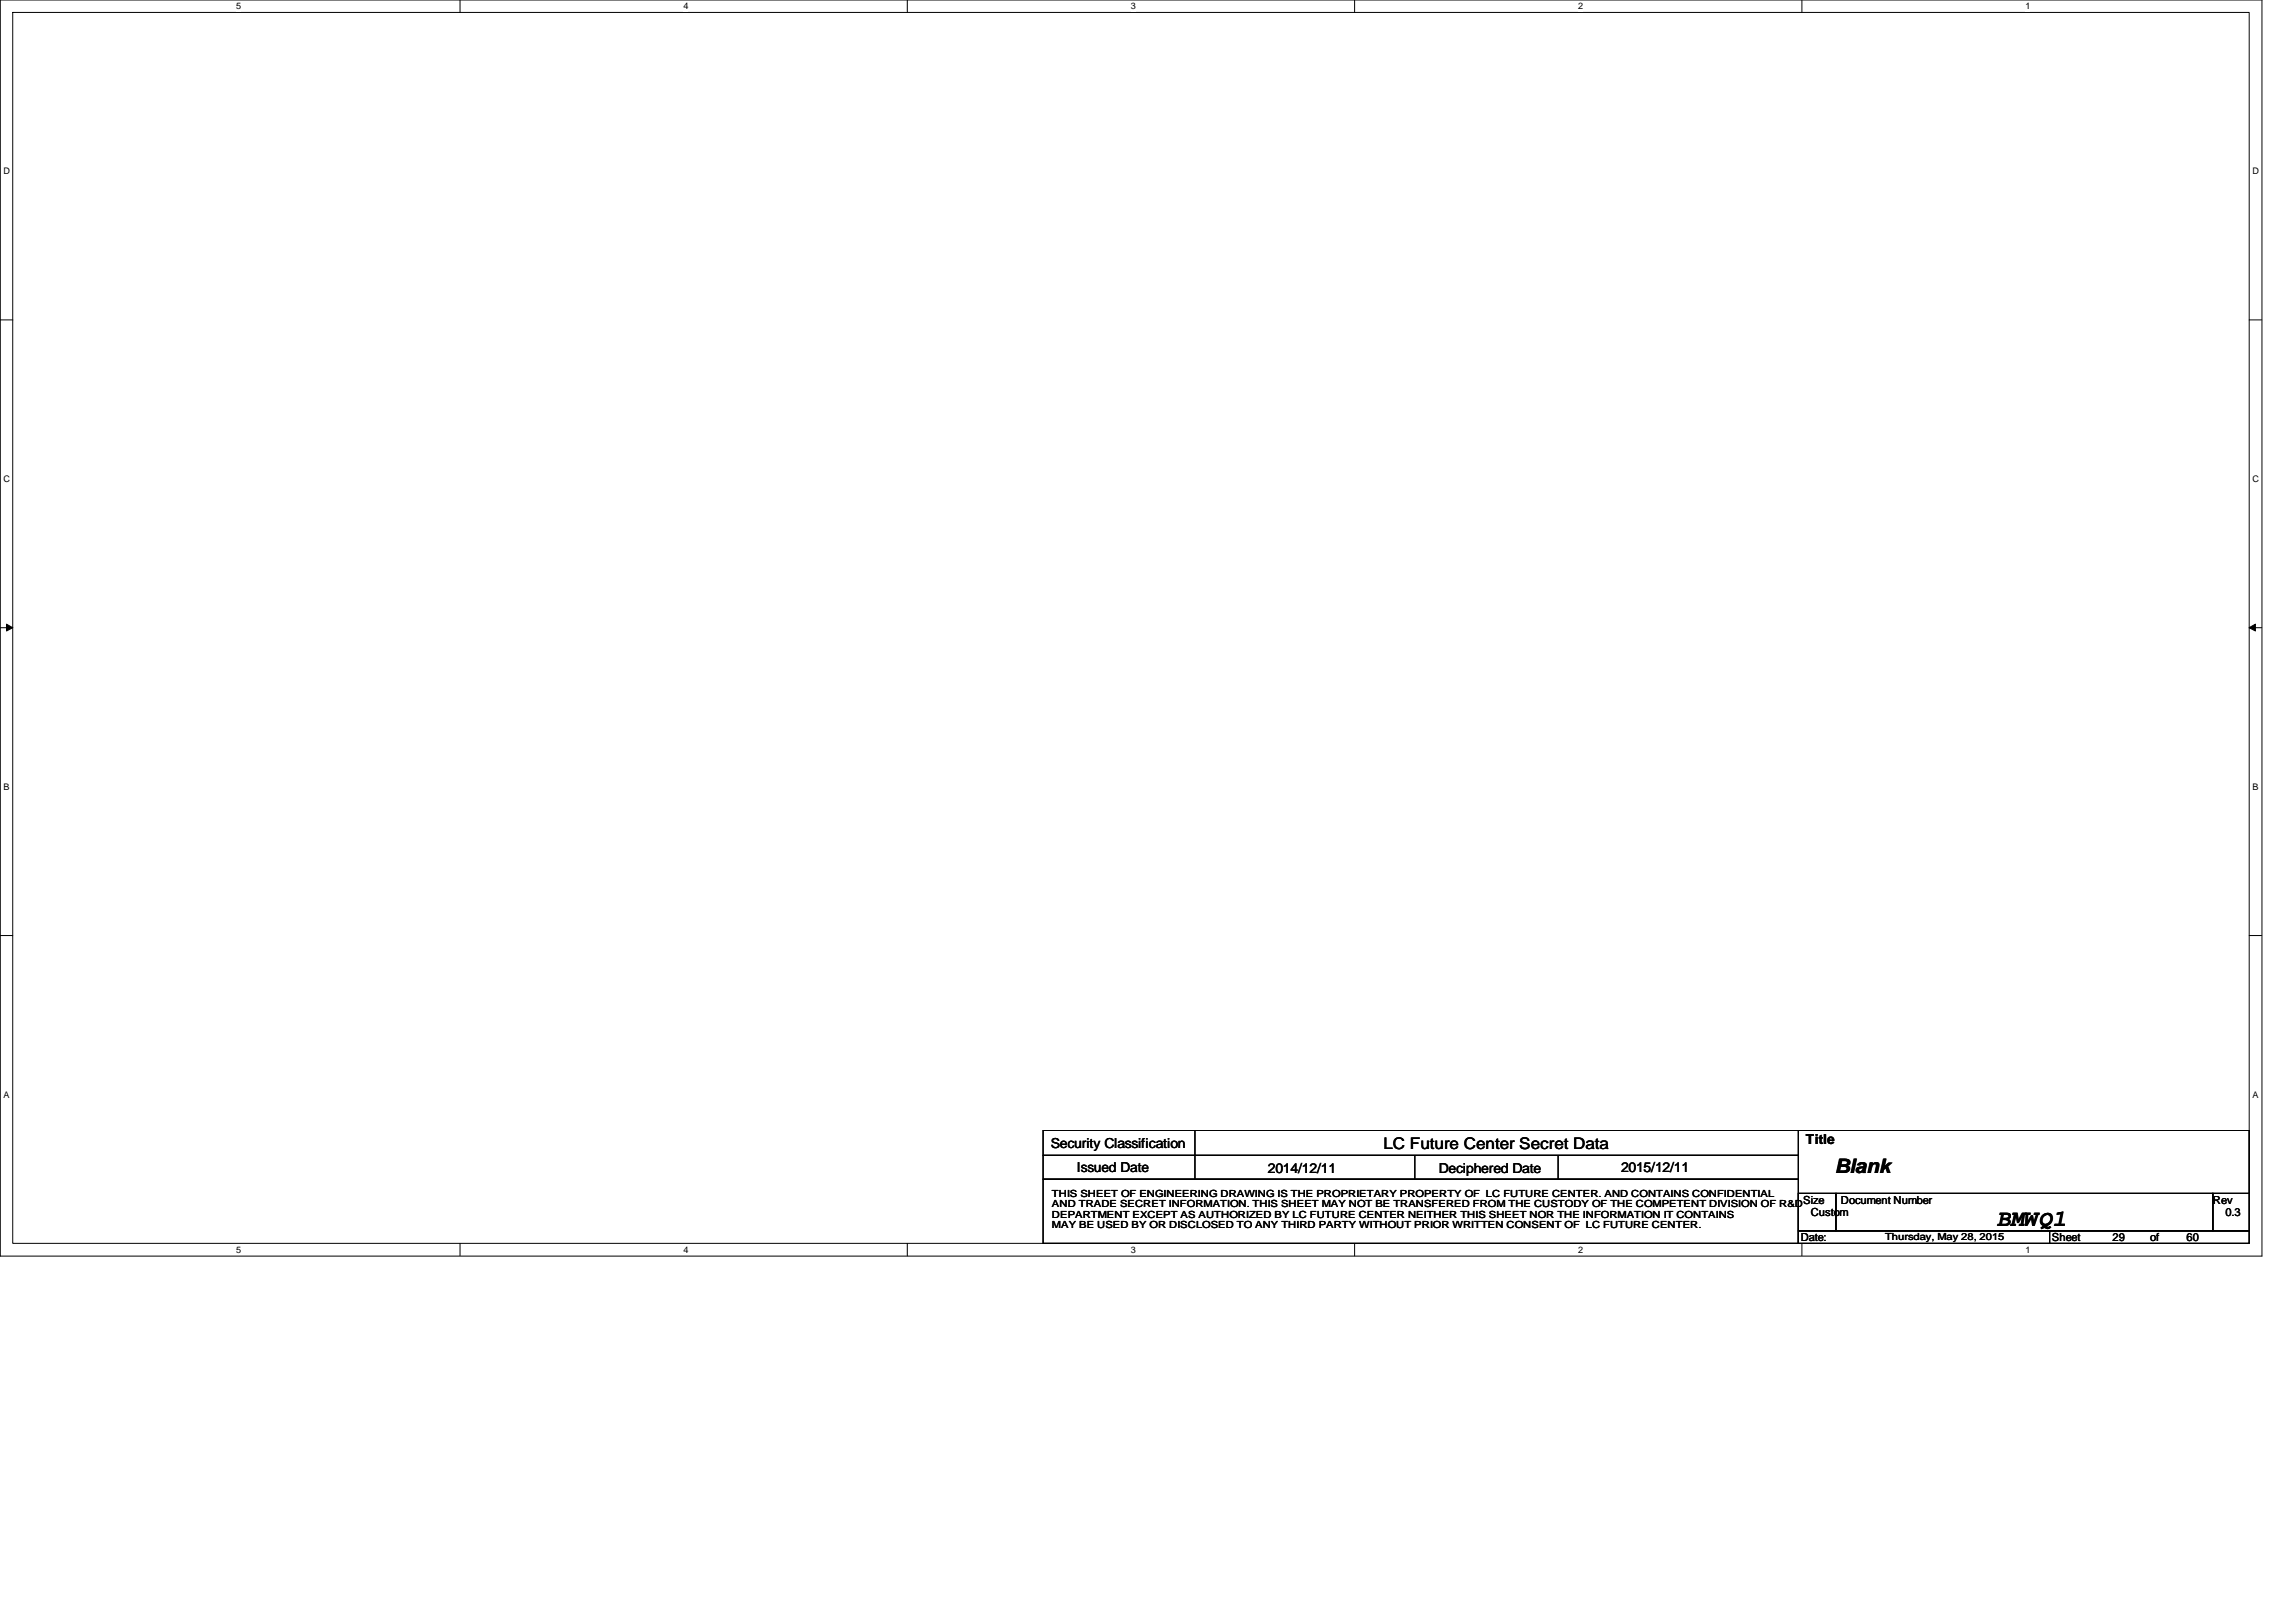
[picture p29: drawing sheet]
<svg xmlns="http://www.w3.org/2000/svg" width="297mm" height="210mm" viewBox="0 0 297 210" stroke-linecap="round" stroke-linejoin="round" font-family="sans-serif">
<defs><g id="words">
<text font-size="3" x="258.5" y="158.6">BMWQ1</text>
<text font-size="2.6" x="237.4" y="151.8">Blank</text>
<text font-size="2.1" x="179" y="148.7">LC Future Center Secret Data</text>
<g font-size="1.8">
<text x="135.9" y="148.5">Security Classification</text>
<text x="233.6" y="148.1">Title</text>
<text x="139.3" y="151.6">Issued Date</text>
<text x="164" y="151.8">2014/12/11</text>
<text x="186.1" y="151.8">Deciphered Date</text>
<text x="209.7" y="151.6">2015/12/11</text>
</g>
<g font-size="1.4">
<text x="233.3" y="155.8">Size</text>
<text x="238.2" y="155.8">Document Number</text>
<text x="286.3" y="155.8">Rev</text>
<text x="233" y="160.7">Date:</text>
<text x="234.3" y="157.4">Custom</text>
<text x="265.5" y="160.7">Sheet</text>
<text x="273.3" y="160.7">29</text>
<text x="278.2" y="160.7">of</text>
<text x="282.9" y="160.7">60</text>
<text x="287.9" y="157.4">0.3</text>
</g>
<g font-size="1.3">
<text x="136.1" y="154.9">THIS SHEET OF ENGINEERING DRAWING IS THE PROPRIETARY PROPERTY OF LC FUTURE CENTER. AND CONTAINS CONFIDENTIAL</text>
<text x="136.1" y="156.3">AND TRADE SECRET INFORMATION. THIS SHEET MAY NOT BE TRANSFERED FROM THE CUSTODY OF THE COMPETENT DIVISION OF R&amp;D</text>
<text x="136.1" y="157.6">DEPARTMENT EXCEPT AS AUTHORIZED BY LC FUTURE CENTER NEITHER THIS SHEET NOR THE INFORMATION IT CONTAINS</text>
<text x="136.1" y="158.9">MAY BE USED BY OR DISCLOSED TO ANY THIRD PARTY WITHOUT PRIOR WRITTEN CONSENT OF LC FUTURE CENTER.</text>
<text x="243.9" y="160.5">Thursday, May 28, 2015</text>
</g>
<g font-size="1.2">
<text x="30.6" y="1.2">5</text>
<text x="88.4" y="1.2">4</text>
<text x="146.3" y="1.2">3</text>
<text x="204.2" y="1.2">2</text>
<text x="262" y="1.2">1</text>
<text x=".5" y="22.6">D</text>
<text x="291.4" y="22.6">D</text>
<text x=".5" y="62.4">C</text>
<text x="291.4" y="62.4">C</text>
<text x=".5" y="102.2">B</text>
<text x="291.4" y="102.2">B</text>
<text x=".5" y="142">A</text>
<text x="291.4" y="142">A</text>
<text x="30.6" y="162.1">5</text>
<text x="88.4" y="162.1">4</text>
<text x="146.3" y="162.1">3</text>
<text x="204.2" y="162.1">2</text>
<text x="262" y="162.1">1</text>
</g>
</g></defs>
<path d="M0 0h292.6v162.6h-292.6zM1.6 1.6h289.4v159.3h-289.4z" fill="none" stroke="#000" stroke-width=".13"/>
<g fill="#fff">
<path d="M30.6 .2h.6v1.3h-.6z"/>
<path d="M30.6 161.1h.6v1.3h-.6z"/>
</g>
<path d="M59.5 0v1.6M59.5 160.9v1.6" fill="none" stroke="#000" stroke-width=".13"/>
<g fill="#fff">
<path d="M88.4 .2h.6v1.3h-.6z"/>
<path d="M88.4 161.1h.6v1.3h-.6z"/>
</g>
<path d="M117.4 0v1.6M117.4 160.9v1.6" fill="none" stroke="#000" stroke-width=".13"/>
<g fill="#fff">
<path d="M146.3 .2h.6v1.3h-.6z"/>
<path d="M146.3 161.1h.6v1.3h-.6z"/>
</g>
<path d="M175.2 0v1.6M175.2 160.9v1.6" fill="none" stroke="#000" stroke-width=".13"/>
<g fill="#fff">
<path d="M204.2 .2h.6v1.3h-.6z"/>
<path d="M204.2 161.1h.6v1.3h-.6z"/>
</g>
<path d="M233.1 0v1.6M233.1 160.9v1.6" fill="none" stroke="#000" stroke-width=".13"/>
<g fill="#fff">
<path d="M262 .2h.6v1.3h-.6z"/>
<path d="M262 161.1h.6v1.3h-.6z"/>
<path d="M.5 21.5h.8v1.3h-.8z"/>
<path d="M291.4 21.5h.8v1.3h-.8z"/>
<path d="M.5 61.3h.8v1.3h-.8z"/>
<path d="M291.4 61.3h.8v1.3h-.8z"/>
</g>
<path d="M0 41.4h1.6M291 41.4h1.6" fill="none" stroke="#000" stroke-width=".13"/>
<g fill="#fff">
<path d="M.5 101.1h.7v1.3h-.7z"/>
<path d="M291.4 101.1h.7v1.3h-.7z"/>
</g>
<path d="M0 81.2h1.6M.8 80.8l.8 .4-.8 .5zM291 81.2l.8-.4v.9zM291 81.2h1.6" fill="none" stroke="#000" stroke-width=".13"/>
<path d="M.8 80.8l.8 .4-.8 .5zM291 81.2l.8-.4v.9z" fill="#000"/>
<g fill="#fff">
<path d="M.5 141h.7v1.3h-.7z"/>
<path d="M291.4 141h.7v1.3h-.7z"/>
</g>
<g fill="none" stroke="#000" stroke-width=".13">
<path d="M0 121.1h1.6M291 121.1h1.6M134.9 146.3h97.8v3.2h-97.8zM134.9 149.5h97.8v3.1h-97.8zM134.9 152.6h97.8v8.3h-97.8zM154.6 146.3v6.3M183 149.5v3.1M201.6 149.5v3.1M232.5 146.3h58.5v8.1M232.7 154.4h4.8v4.9h-4.8zM232.7 159.3h32.5v1.6h-32.5zM237.5 154.4h48.8v4.9h-48.8z"/>
<path d="M265.2 159.3h25.8v1.6h-25.8zM286.3 154.4h4.7v4.9h-4.7z"/>
</g>
<use href="#words"/>
</svg>
